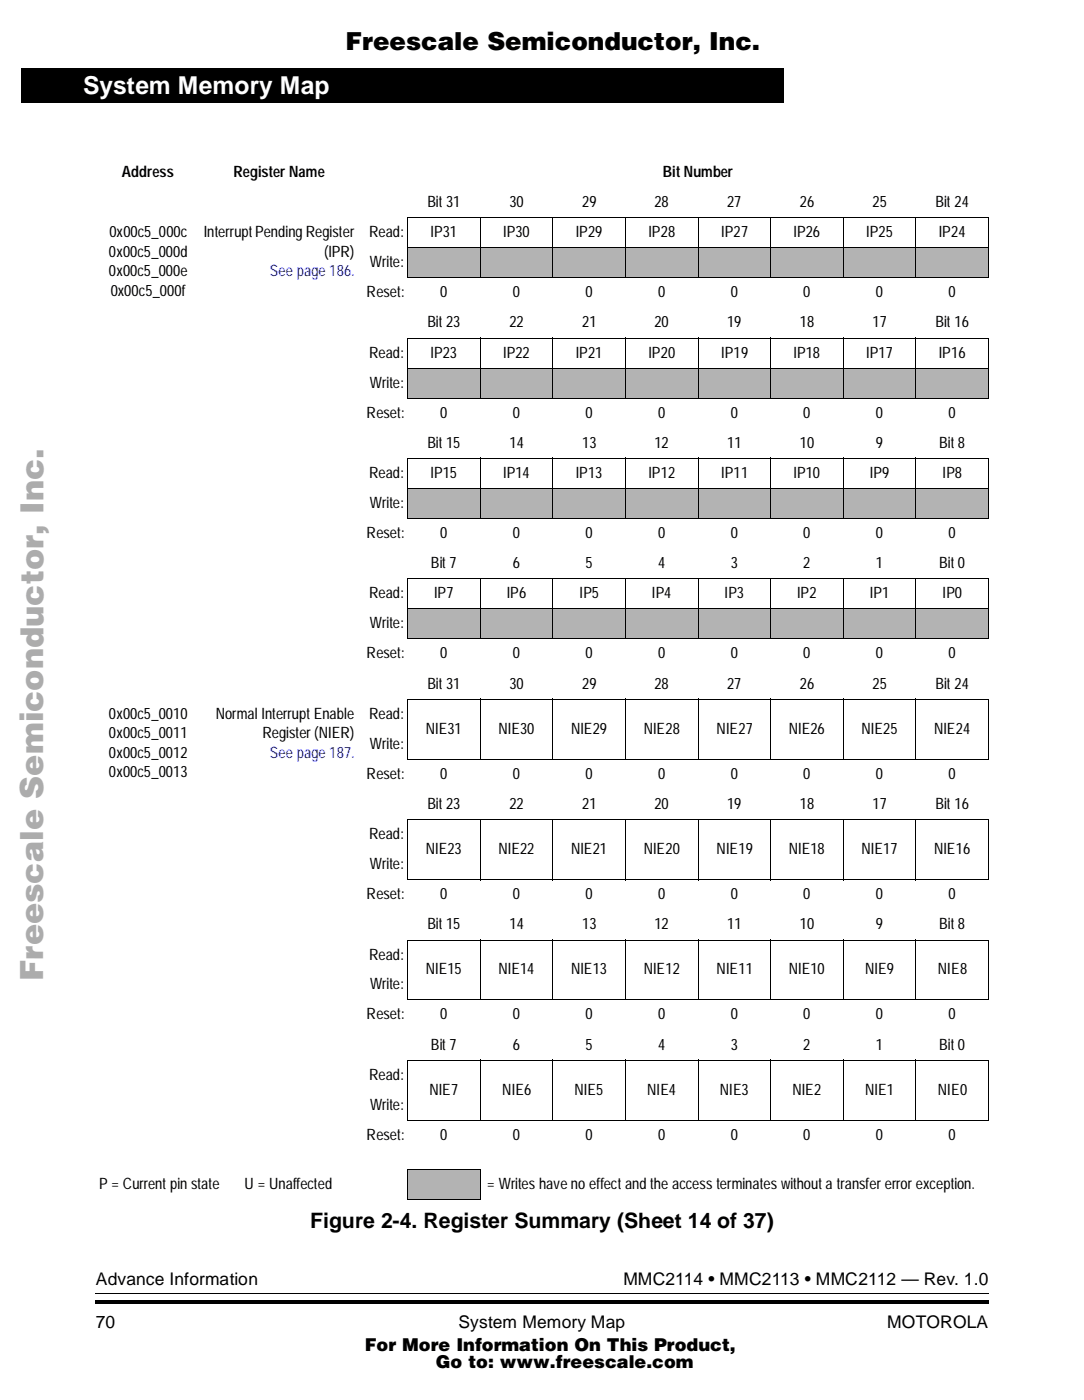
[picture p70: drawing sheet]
<svg xmlns="http://www.w3.org/2000/svg" width="216mm" height="279mm" viewBox="0 0 216 279" stroke-linecap="round" stroke-linejoin="round" font-family="sans-serif">
<defs><g id="words">
<text font-size="6.4" fill="#acacac" x="8.6" y="195.5" transform="rotate(-90 8.6 195.5)">Freescale Semiconductor, Inc...</text>
<text font-size="4.9" x="68.8" y="9.9">Freescale Semiconductor, Inc.</text>
<text font-size="4.9" fill="#fff" x="16.5" y="18.7">System Memory Map</text>
<text font-size="4.2" x="61.8" y="244.8">Figure 2-4. Register Summary (Sheet 14 of 37)</text>
<g font-size="3.5">
<text x="19.1" y="256">Advance Information</text>
<text x="124.2" y="256">MMC2114 • MMC2113 • MMC2112 — Rev. 1.0</text>
<text x="19.1" y="264.7">70</text>
<text x="72.7" y="269.2">For More Information On This Product,</text>
<text x="91.3" y="264.7">System Memory Map</text>
<text x="176.7" y="264.7">MOTOROLA</text>
<text x="86.8" y="272.8">Go to: www.freescale.com</text>
</g>
<g font-size="3.1">
<text x="24.2" y="35.3">Address</text>
<text x="46.5" y="35.3">Register Name</text>
<text x="132" y="35.3">Bit Number</text>
<text x="85.1" y="41.3">Bit 31</text>
<text x="101.5" y="41.3">30</text>
<text x="115.9" y="41.3">29</text>
<text x="130.3" y="41.3">28</text>
<text x="144.8" y="41.3">27</text>
<text x="159.3" y="41.3">26</text>
<text x="173.8" y="41.3">25</text>
<text x="186.3" y="41.3">Bit 24</text>
<text x="21.8" y="47.2">0x00c5_000c</text>
<text x="40.6" y="47.2">Interrupt Pending Register</text>
<text x="73.5" y="47.2">Read:</text>
<text x="85.7" y="47.2">IP31</text>
<text x="100.2" y="47.2">IP30</text>
<text x="114.7" y="47.2">IP29</text>
<text x="129.2" y="47.2">IP28</text>
<text x="143.6" y="47.2">IP27</text>
<text x="158" y="47.2">IP26</text>
<text x="172.5" y="47.2">IP25</text>
<text x="187" y="47.2">IP24</text>
<text x="21.7" y="51.1">0x00c5_000d</text>
<text x="64.5" y="51.1">(IPR)</text>
<text x="73.7" y="53.3">Write:</text>
<text x="21.7" y="55">0x00c5_000e</text>
<text x="22" y="58.9">0x00c5_000f</text>
<text x="73" y="59.3">Reset:</text>
<text x="87.7" y="59.3">0</text>
<text x="102.1" y="59.3">0</text>
<text x="116.6" y="59.3">0</text>
<text x="131.1" y="59.3">0</text>
<text x="145.6" y="59.3">0</text>
<text x="160" y="59.3">0</text>
<text x="174.4" y="59.3">0</text>
<text x="188.9" y="59.3">0</text>
<text x="85.1" y="65.3">Bit 23</text>
<text x="101.5" y="65.3">22</text>
<text x="115.9" y="65.3">21</text>
<text x="130.3" y="65.3">20</text>
<text x="144.8" y="65.3">19</text>
<text x="159.3" y="65.3">18</text>
<text x="173.8" y="65.3">17</text>
<text x="186.3" y="65.3">Bit 16</text>
<text x="73.5" y="71.3">Read:</text>
<text x="85.7" y="71.3">IP23</text>
<text x="100.2" y="71.3">IP22</text>
<text x="114.7" y="71.3">IP21</text>
<text x="129.2" y="71.3">IP20</text>
<text x="143.6" y="71.3">IP19</text>
<text x="158" y="71.3">IP18</text>
<text x="172.5" y="71.3">IP17</text>
<text x="187" y="71.3">IP16</text>
<text x="73.7" y="77.3">Write:</text>
<text x="73" y="83.2">Reset:</text>
<text x="87.7" y="83.2">0</text>
<text x="102.1" y="83.2">0</text>
<text x="116.6" y="83.2">0</text>
<text x="131.1" y="83.2">0</text>
<text x="145.6" y="83.2">0</text>
<text x="160" y="83.2">0</text>
<text x="174.4" y="83.2">0</text>
<text x="188.9" y="83.2">0</text>
<text x="85.1" y="89.2">Bit 15</text>
<text x="101.5" y="89.2">14</text>
<text x="115.9" y="89.2">13</text>
<text x="130.3" y="89.2">12</text>
<text x="144.8" y="89.2">11</text>
<text x="159.3" y="89.2">10</text>
<text x="174.5" y="89.2">9</text>
<text x="187.1" y="89.2">Bit 8</text>
<text x="73.5" y="95.2">Read:</text>
<text x="85.7" y="95.2">IP15</text>
<text x="100.2" y="95.2">IP14</text>
<text x="114.7" y="95.2">IP13</text>
<text x="129.2" y="95.2">IP12</text>
<text x="143.6" y="95.2">IP11</text>
<text x="158" y="95.2">IP10</text>
<text x="173.3" y="95.2">IP9</text>
<text x="187.7" y="95.2">IP8</text>
<text x="73.7" y="101.3">Write:</text>
<text x="73" y="107.3">Reset:</text>
<text x="87.7" y="107.3">0</text>
<text x="102.1" y="107.3">0</text>
<text x="116.6" y="107.3">0</text>
<text x="131.1" y="107.3">0</text>
<text x="145.6" y="107.3">0</text>
<text x="160" y="107.3">0</text>
<text x="174.4" y="107.3">0</text>
<text x="188.9" y="107.3">0</text>
<text x="85.8" y="113.3">Bit 7</text>
<text x="102.1" y="113.3">6</text>
<text x="116.6" y="113.3">5</text>
<text x="131.1" y="113.3">4</text>
<text x="145.6" y="113.3">3</text>
<text x="160" y="113.3">2</text>
<text x="174.4" y="113.3">1</text>
<text x="187.1" y="113.3">Bit 0</text>
<text x="73.5" y="119.2">Read:</text>
<text x="86.5" y="119.2">IP7</text>
<text x="101" y="119.2">IP6</text>
<text x="115.4" y="119.2">IP5</text>
<text x="129.8" y="119.2">IP4</text>
<text x="144.3" y="119.2">IP3</text>
<text x="158.8" y="119.2">IP2</text>
<text x="173.3" y="119.2">IP1</text>
<text x="187.7" y="119.2">IP0</text>
<text x="73.7" y="125.2">Write:</text>
<text x="73" y="131.2">Reset:</text>
<text x="87.7" y="131.2">0</text>
<text x="102.1" y="131.2">0</text>
<text x="116.6" y="131.2">0</text>
<text x="131.1" y="131.2">0</text>
<text x="145.6" y="131.2">0</text>
<text x="160" y="131.2">0</text>
<text x="174.4" y="131.2">0</text>
<text x="188.9" y="131.2">0</text>
<text x="85.1" y="137.2">Bit 31</text>
<text x="101.5" y="137.2">30</text>
<text x="115.9" y="137.2">29</text>
<text x="130.3" y="137.2">28</text>
<text x="144.8" y="137.2">27</text>
<text x="159.3" y="137.2">26</text>
<text x="173.8" y="137.2">25</text>
<text x="186.3" y="137.2">Bit 24</text>
<text x="21.7" y="143.3">0x00c5_0010</text>
<text x="43" y="143.3">Normal Interrupt Enable</text>
<text x="73.5" y="143.3">Read:</text>
<text x="21.7" y="147.1">0x00c5_0011</text>
<text x="52.3" y="147.1">Register (NIER)</text>
<text x="73.7" y="149.3">Write:</text>
<text x="84.8" y="146.2">NIE31</text>
<text x="99.3" y="146.2">NIE30</text>
<text x="113.7" y="146.2">NIE29</text>
<text x="128.2" y="146.2">NIE28</text>
<text x="142.7" y="146.2">NIE27</text>
<text x="157.1" y="146.2">NIE26</text>
<text x="171.6" y="146.2">NIE25</text>
<text x="186.1" y="146.2">NIE24</text>
<text x="21.7" y="151">0x00c5_0012</text>
<text x="21.7" y="154.9">0x00c5_0013</text>
<text x="73" y="155.3">Reset:</text>
<text x="87.7" y="155.3">0</text>
<text x="102.1" y="155.3">0</text>
<text x="116.6" y="155.3">0</text>
<text x="131.1" y="155.3">0</text>
<text x="145.6" y="155.3">0</text>
<text x="160" y="155.3">0</text>
<text x="174.4" y="155.3">0</text>
<text x="188.9" y="155.3">0</text>
<text x="85.1" y="161.2">Bit 23</text>
<text x="101.5" y="161.2">22</text>
<text x="115.9" y="161.2">21</text>
<text x="130.3" y="161.2">20</text>
<text x="144.8" y="161.2">19</text>
<text x="159.3" y="161.2">18</text>
<text x="173.8" y="161.2">17</text>
<text x="186.3" y="161.2">Bit 16</text>
<text x="73.5" y="167.2">Read:</text>
<text x="73.7" y="173.2">Write:</text>
<text x="84.8" y="170.3">NIE23</text>
<text x="99.3" y="170.3">NIE22</text>
<text x="113.7" y="170.3">NIE21</text>
<text x="128.2" y="170.3">NIE20</text>
<text x="142.7" y="170.3">NIE19</text>
<text x="157.1" y="170.3">NIE18</text>
<text x="171.6" y="170.3">NIE17</text>
<text x="186.1" y="170.3">NIE16</text>
<text x="73" y="179.2">Reset:</text>
<text x="87.7" y="179.2">0</text>
<text x="102.1" y="179.2">0</text>
<text x="116.6" y="179.2">0</text>
<text x="131.1" y="179.2">0</text>
<text x="145.6" y="179.2">0</text>
<text x="160" y="179.2">0</text>
<text x="174.4" y="179.2">0</text>
<text x="188.9" y="179.2">0</text>
<text x="85.1" y="185.2">Bit 15</text>
<text x="101.5" y="185.2">14</text>
<text x="115.9" y="185.2">13</text>
<text x="130.3" y="185.2">12</text>
<text x="144.8" y="185.2">11</text>
<text x="159.3" y="185.2">10</text>
<text x="174.5" y="185.2">9</text>
<text x="187.1" y="185.2">Bit 8</text>
<text x="73.5" y="191.3">Read:</text>
<text x="73.7" y="197.2">Write:</text>
<text x="84.8" y="194.2">NIE15</text>
<text x="99.3" y="194.2">NIE14</text>
<text x="113.7" y="194.2">NIE13</text>
<text x="128.2" y="194.2">NIE12</text>
<text x="142.7" y="194.2">NIE11</text>
<text x="157.1" y="194.2">NIE10</text>
<text x="172.3" y="194.2">NIE9</text>
<text x="186.8" y="194.2">NIE8</text>
<text x="73" y="203.2">Reset:</text>
<text x="87.7" y="203.2">0</text>
<text x="102.1" y="203.2">0</text>
<text x="116.6" y="203.2">0</text>
<text x="131.1" y="203.2">0</text>
<text x="145.6" y="203.2">0</text>
<text x="160" y="203.2">0</text>
<text x="174.4" y="203.2">0</text>
<text x="188.9" y="203.2">0</text>
<text x="85.8" y="209.2">Bit 7</text>
<text x="102.1" y="209.2">6</text>
<text x="116.6" y="209.2">5</text>
<text x="131.1" y="209.2">4</text>
<text x="145.6" y="209.2">3</text>
<text x="160" y="209.2">2</text>
<text x="174.4" y="209.2">1</text>
<text x="187.1" y="209.2">Bit 0</text>
<text x="73.5" y="215.2">Read:</text>
<text x="73.7" y="221.2">Write:</text>
<text x="85.5" y="218.2">NIE7</text>
<text x="100" y="218.2">NIE6</text>
<text x="114.4" y="218.2">NIE5</text>
<text x="128.9" y="218.2">NIE4</text>
<text x="143.4" y="218.2">NIE3</text>
<text x="157.9" y="218.2">NIE2</text>
<text x="172.3" y="218.2">NIE1</text>
<text x="186.8" y="218.2">NIE0</text>
<text x="73" y="227.2">Reset:</text>
<text x="87.7" y="227.2">0</text>
<text x="102.1" y="227.2">0</text>
<text x="116.6" y="227.2">0</text>
<text x="131.1" y="227.2">0</text>
<text x="145.6" y="227.2">0</text>
<text x="160" y="227.2">0</text>
<text x="174.4" y="227.2">0</text>
<text x="188.9" y="227.2">0</text>
<text x="19.8" y="237">P = Current pin state</text>
<text x="48.7" y="237">U = Unaffected</text>
<text x="97.1" y="237">= Writes have no effect and the access terminates without a transfer error exception.</text>
</g>
<g font-size="3.1" fill="#00f">
<text x="53.7" y="55">See page 186.</text>
<text x="53.7" y="151">See page 187.</text>
</g>
</g></defs>
<path d="M19 257.7l.1 .2zM19 259.1l.1 .7zM19.1 259.1h177.8v.7h-177.8zM196.9 257.7v.2zM196.9 259.1v.7z" fill="#000"/>
<path d="M19.1 257.8h177.8" fill="none" stroke="#000" stroke-width=".2"/>
<path d="M9.5 13.6h6.3v248.9h-6.3z" fill="#fff"/>
<path d="M4.3 13.6h151.9v6.9h-151.9zM4.3 13.6h151.9v1.7h-151.9z" fill="#000"/>
<g fill="#b3b3b3">
<path d="M81.2 49.4h14.3v5.9h-14.3z"/>
<path d="M95.6 49.4h14.4v5.9h-14.4z"/>
<path d="M110.1 49.4h14.4v5.9h-14.4z"/>
<path d="M124.6 49.4h14.4v5.9h-14.4z"/>
<path d="M139.1 49.4h14.3v5.9h-14.3z"/>
<path d="M153.5 49.4h14.3v5.9h-14.3z"/>
<path d="M167.9 49.4h14.4v5.9h-14.4z"/>
<path d="M182.4 49.4h14.4v5.9h-14.4z"/>
<path d="M81.2 73.4h14.3v5.9h-14.3z"/>
<path d="M95.6 73.4h14.4v5.9h-14.4z"/>
<path d="M110.1 73.4h14.4v5.9h-14.4z"/>
<path d="M124.6 73.4h14.4v5.9h-14.4z"/>
<path d="M139.1 73.4h14.3v5.9h-14.3z"/>
<path d="M153.5 73.4h14.3v5.9h-14.3z"/>
<path d="M167.9 73.4h14.4v5.9h-14.4z"/>
<path d="M182.4 73.4h14.4v5.9h-14.4z"/>
<path d="M81.2 97.4h14.3v5.9h-14.3z"/>
<path d="M95.6 97.4h14.4v5.9h-14.4z"/>
<path d="M110.1 97.4h14.4v5.9h-14.4z"/>
<path d="M124.6 97.4h14.4v5.9h-14.4z"/>
<path d="M139.1 97.4h14.3v5.9h-14.3z"/>
<path d="M153.5 97.4h14.3v5.9h-14.3z"/>
<path d="M167.9 97.4h14.4v5.9h-14.4z"/>
<path d="M182.4 97.4h14.4v5.9h-14.4z"/>
<path d="M81.2 121.3h14.3v6h-14.3z"/>
<path d="M95.6 121.3h14.4v6h-14.4z"/>
<path d="M110.1 121.3h14.4v6h-14.4z"/>
<path d="M124.6 121.3h14.4v6h-14.4z"/>
<path d="M139.1 121.3h14.3v6h-14.3z"/>
<path d="M153.5 121.3h14.3v6h-14.3z"/>
<path d="M167.9 121.3h14.4v6h-14.4z"/>
<path d="M182.4 121.3h14.4v6h-14.4z"/>
<path d="M81.2 233.2h14.3v5.8h-14.3z"/>
</g>
<g fill="none" stroke="#000" stroke-width=".2">
<path d="M81.1 43.4h115.9M81.1 49.4h115.9M81.1 55.4h115.9M81.2 43.5v11.8M95.6 43.3v12.2M110.1 43.3v12.2M124.6 43.3v12.2M139.1 43.3v12.2M153.5 43.3v12.2M167.9 43.3v12.2M182.4 43.3v12.2M196.9 43.5v11.8"/>
<path d="M81.1 67.4h115.9M81.1 73.4h115.9M81.1 79.4h115.9M81.2 67.5v11.8M95.6 67.3v12.2M110.1 67.3v12.2M124.6 67.3v12.2M139.1 67.3v12.2M153.5 67.3v12.2M167.9 67.3v12.2M182.4 67.3v12.2M196.9 67.5v11.8"/>
<path d="M81.1 91.4h115.9M81.1 97.4h115.9M81.2 91.4v11.9M95.6 91.3v12.2M110.1 91.3v12.2M124.6 91.3v12.2M139.1 91.3v12.2M153.5 91.3v12.2M167.9 91.3v12.2M182.4 91.3v12.2M196.9 91.4v11.9M81.1 103.4h115.9"/>
<path d="M81.1 115.4h115.9M81.2 115.5v11.8M95.6 115.3v12.1M110.1 115.3v12.1M124.6 115.3v12.1M139.1 115.3v12.1M153.5 115.3v12.1M167.9 115.3v12.1M182.4 115.3v12.1M196.9 115.5v11.8M81.1 121.3h115.9M81.1 127.3h115.9"/>
<path d="M81.1 139.4h115.9M81.2 139.4v11.9M95.6 139.3v12.2M110.1 139.3v12.2M124.6 139.3v12.2M139.1 139.3v12.2M153.5 139.3v12.2M167.9 139.3v12.2M182.4 139.3v12.2M196.9 139.4v11.9M81.1 151.4h115.9M81.1 163.3h115.9"/>
<path d="M81.1 175.3h115.9M81.2 163.4v11.9M95.6 163.2v12.2M110.1 163.2v12.2M124.6 163.2v12.2M139.1 163.2v12.2M153.5 163.2v12.2M167.9 163.2v12.2M182.4 163.2v12.2M196.9 163.4v11.9M81.1 187.4h115.9M81.1 199.3h115.9"/>
<path d="M81.2 187.4v11.8M95.6 187.3v12.1M110.1 187.3v12.1M124.6 187.3v12.1M139.1 187.3v12.1M153.5 187.3v12.1M167.9 187.3v12.1M182.4 187.3v12.1M196.9 187.4v11.8M81.1 211.3h115.9M81.2 211.4v11.9M95.6 211.2v12.2"/>
<path d="M110.1 211.2v12.2M124.6 211.2v12.2M139.1 211.2v12.2M153.5 211.2v12.2M167.9 211.2v12.2M182.4 211.2v12.2M196.9 211.4v11.9M81.1 223.3h115.9M81.1 233.2h14.6M81.1 239.1h14.6M81.2 233.3v5.7M95.6 233.3v5.7"/>
</g>
<use href="#words"/>
</svg>
